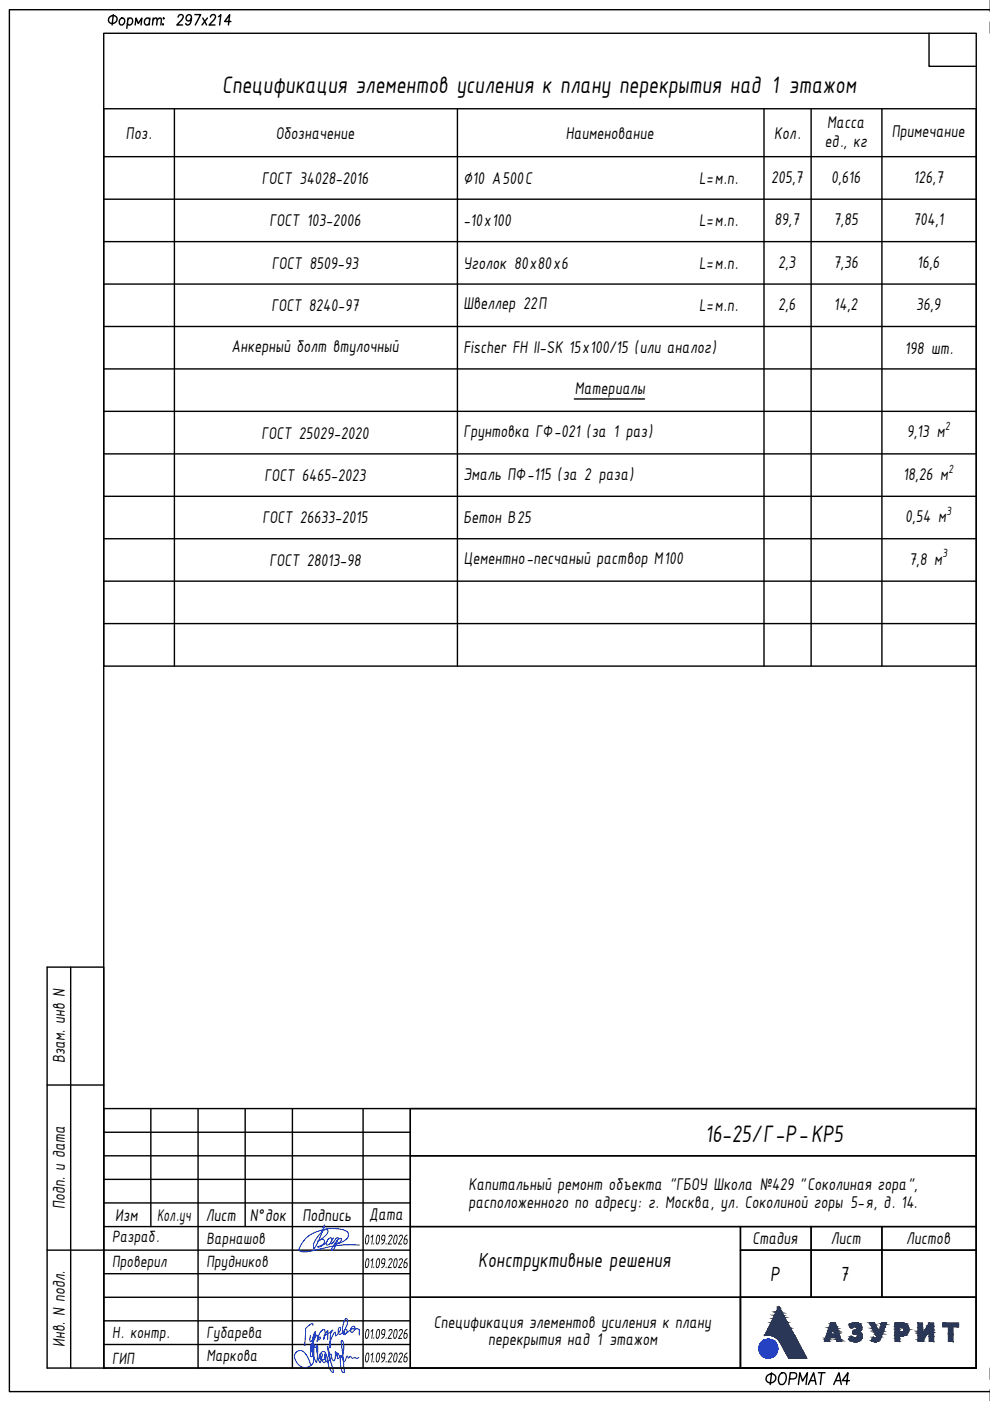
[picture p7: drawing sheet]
<svg xmlns="http://www.w3.org/2000/svg" width="210mm" height="297mm" viewBox="0 0 210 297" stroke-linecap="round" stroke-linejoin="round" font-family="sans-serif">
<defs><g id="words">
<g font-size="5.5">
<text x="47.1" y="19.8">Спецификация элементов усиления к плану перекрытия над 1 этажом</text>
<text x="149.5" y="242.1">16-25/Г-Р-КР5</text>
</g>
<g font-size="4.7">
<text x="101.4" y="268.6">Конструктивные решения</text>
<text x="163.3" y="271.6">Р</text>
<text x="178.1" y="271.6">7</text>
</g>
<g font-size="3.9">
<text x="26.7" y="29.4">Поз.</text>
<text x="58.5" y="29.4">Обозначение</text>
<text x="120" y="29.4">Наименование</text>
<text x="164.1" y="29.4">Кол.</text>
<text x="175.4" y="27.1">Масса</text>
<text x="189.1" y="29">Примечание</text>
<text x="174.9" y="31.2">ед., кг</text>
<text x="55.5" y="39">ГОСТ 34028-2016</text>
<text x="98.3" y="39">∅10 А500С</text>
<text x="148.3" y="39">L=м.п.</text>
<text x="163.5" y="38.7">205,7</text>
<text x="176.2" y="38.7">0,616</text>
<text x="193.7" y="38.7">126,7</text>
<text x="57.1" y="48">ГОСТ 103-2006</text>
<text x="98.3" y="48">-10х100</text>
<text x="148.3" y="48">L=м.п.</text>
<text x="164.2" y="47.7">89,7</text>
<text x="176.7" y="47.7">7,85</text>
<text x="193.6" y="47.7">704,1</text>
<text x="57.7" y="57">ГОСТ 8509-93</text>
<text x="98.3" y="57">Уголок 80х80х6</text>
<text x="148.3" y="57">L=м.п.</text>
<text x="165" y="56.7">2,3</text>
<text x="176.7" y="56.7">7,36</text>
<text x="194.4" y="56.7">16,6</text>
<text x="57.6" y="66">ГОСТ 8240-97</text>
<text x="98.3" y="65.6">Швеллер 22П</text>
<text x="148.3" y="66">L=м.п.</text>
<text x="165" y="65.7">2,6</text>
<text x="176.8" y="65.7">14,2</text>
<text x="194.2" y="65.7">36,9</text>
<text x="49.1" y="74.6">Анкерный болт втулочный</text>
<text x="98.3" y="74.9">Fischer FH II-SK 15х100/15 (или аналог)</text>
<text x="191.8" y="75">198 шт.</text>
<text x="121.9" y="83.6">Материалы</text>
<text x="55.4" y="93">ГОСТ 25029-2020</text>
<text x="98.3" y="92.7">Грунтовка ГФ-021 (за 1 раз)</text>
<text x="192.3" y="92.7">9,13 м</text>
<text x="56" y="102">ГОСТ 6465-2023</text>
<text x="98.3" y="101.7">Эмаль ПФ-115 (за 2 раза)</text>
<text x="191.5" y="101.7">18,26 м</text>
<text x="55.6" y="111">ГОСТ 26633-2015</text>
<text x="98.3" y="111">Бетон В25</text>
<text x="191.9" y="110.7">0,54 м</text>
<text x="57.1" y="120">ГОСТ 28013-98</text>
<text x="98.3" y="119.6">Цементно-песчаный раствор М100</text>
<text x="192.8" y="119.7">7,8 м</text>
<text x="13.7" y="225.5" transform="rotate(-90 13.7 225.5)">Взам. инв N</text>
<text x="13.7" y="256.4" transform="rotate(-90 13.7 256.4)">Подп. и дата</text>
<text x="99.3" y="252.3">Капитальный ремонт объекта &quot;ГБОУ Школа №429 &quot;Соколиная гора&quot;,</text>
<text x="99.3" y="256.1">расположенного по адресу: г. Москва, ул. Соколиной горы 5-я, д. 14.</text>
<text x="24.4" y="258.8">Изм</text>
<text x="33.3" y="258.8">Кол.уч</text>
<text x="43.6" y="258.8">Лист</text>
<text x="53" y="258.8">N°док</text>
<text x="64.1" y="258.8">Подпись</text>
<text x="78.3" y="258.6">Дата</text>
<text x="159.6" y="263.8">Стадия</text>
<text x="176.1" y="263.8">Лист</text>
<text x="192.2" y="263.8">Листов</text>
<text x="92" y="281.5">Спецификация элементов усиления к плану</text>
<text x="13.7" y="285.6" transform="rotate(-90 13.7 285.6)">Инв. N подл.</text>
<text x="103.5" y="285.2">перекрытия над 1 этажом</text>
</g>
<g font-size="3.8">
<text x="23.8" y="263.4">Разраб.</text>
<text x="43.8" y="263.7">Варнашов</text>
<text x="23.8" y="268.6">Проверил</text>
<text x="43.8" y="268.7">Прудников</text>
<text x="23.8" y="283.6">Н. контр.</text>
<text x="43.8" y="283.7">Губарева</text>
<text x="23.8" y="289.2">ГИП</text>
<text x="43.8" y="288.6">Маркова</text>
</g>
<g font-size="3.3">
<text x="77.1" y="263.9">01.09.2026</text>
<text x="77.1" y="268.9">01.09.2026</text>
<text x="77.1" y="283.9">01.09.2026</text>
<text x="77.1" y="288.9">01.09.2026</text>
</g>
<g font-size="2.7">
<text x="200.4" y="91.2">2</text>
<text x="201.1" y="100.2">2</text>
<text x="200.7" y="109.2">3</text>
<text x="199.9" y="118.2">3</text>
</g>
</g></defs>
<!-- layer: _STAMP -->
<g fill="none" stroke="#000" stroke-width=".3">
<path d="M10 205h12v85.1h-12zM15 205v85.1M10 230h12M22 235h185v55.1h-185zM32 235v25.1M42 235v55.1M52 235v25.1M62 235v55.1M77 235v55.1M87 235h120v10.1h-120zM87 235v55.1M22 240.1h65"/>
<path d="M22 245.1h65M22 250h65M22 255h65M87 245.1h120v15h-120zM10 265.1h77M22 260.1h65M22 270.1h65M22 275h65M87 275h70v15.1h-70zM87 260.1h70v14.9h-70zM157 260.1h15v5h-15zM157 265.1h15v9.9h-15z"/>
<path d="M157 275h50v15.1h-50zM172 260.1h15v5h-15zM172 265.1h15v9.9h-15zM187 260.1h20v5h-20zM187 265.1h20v9.9h-20zM22 280h65M22 285.1h65"/>
</g>
<!-- layer: _TEXT -->
<g fill="#000">
<path d="M84.7 262l.5-.2 .2 .2v.5l-.8 1.2h.6v.2l-.8-.1 .9-1.5-.2-.3-.5 .3zM84.7 267l.4-.2 .3 .2v.5l-.8 1.2h.6v.2l-.8-.1 .9-1.5-.2-.3-.5 .3zM84.8 281.9l.4-.1 .2 .3-.1 .5-.7 1.1h.6v.2l-.8-.1 .9-1.5-.3-.3-.4 .3zM84.7 287l.5-.2 .2 .2v.5l-.8 1.2h.6v.2l-.8-.1 .9-1.5-.2-.3-.5 .3z"/>
<path d="M85.8 262.8l-.1 .6 .3 .3 .2-.2 .1-.5-.2-.2zM86 262l.4-.2-.6 .8 .5 .1 .1 .4-.2 .6-.3 .2-.3-.3-.1-.3 .1-.7z"/>
<path d="M85.8 267.8l-.1 .7 .3 .2 .2-.2 .1-.5-.2-.2zM86 267l.4-.2-.6 .8 .5 .1 .1 .4-.1 .6-.5 .2-.2-.2-.1-.4 .1-.7z"/>
<path d="M85.8 282.8l-.1 .7 .3 .1 .3-.6-.2-.2zM86 282l.4-.2-.6 .8 .5 .1 .1 .4-.1 .5-.4 .3-.3-.3-.1-.3 .1-.8z"/>
<path d="M85.8 287.8l-.1 .7 .3 .2 .2-.2 .1-.5-.2-.2zM86 287l.4-.2-.6 .8 .5 .1 .1 .4-.1 .6-.5 .2-.2-.2-.1-.4 .1-.7z"/>
</g>
<!-- layer: _STAMP -->
<g fill="#2a3756" stroke="#2a3756" stroke-width=".21">
<path d="M162.2 283.1h.1z"/>
<path d="M191.3 282.4h1.3z"/>
<path d="M184.4 280.5h.5z"/>
<path d="M185.3 284.5h.6z"/>
<path d="M181.3 280.4h.2z"/>
<path d="M180.9 280.5h.9z"/>
<path d="M181.1 282.1h1.4z"/>
<path d="M180.9 282.8h1.8z"/>
<path d="M181.6 282.9h1.1z"/>
<path d="M180.4 283.3h.2z"/>
<path d="M181.1 284.5h.6z"/>
<path d="M177.5 284.4h1z"/>
<path d="M165.1 277.1l.1 .1zM165.1 277.1l.1 .1z"/>
<path d="M165.1 277.2l.2 .1zM165.1 277.2l.2 .1h-.3z"/>
<path d="M165 277.3l.4 .2-.1-.2zM165 277.3l.4 .2h-.5z"/>
<path d="M164.9 277.5l.8 .6-.3-.6zM164.9 277.5l.8 .6h-1.1z"/>
<path d="M164.6 278.1l1.2 .2-.1-.2zM164.6 278.1l1.2 .2h-1.3z"/>
<path d="M164.5 278.3l1.6 .6-.3-.6zM164.5 278.3l1.6 .6h-1.9z"/>
<path d="M164.2 278.9l2.2 .4-.3-.4zM164.2 278.9l2.2 .4h-2.4z"/>
<path d="M164 279.3l2.5 .3-.1-.3zM164 279.3l2.5 .3h-2.6z"/>
<path d="M163.9 279.6l3 .7-.4-.7zM163.9 279.6l3 .7h-3.4z"/>
<path d="M163.5 280.3l3.5 .1zM163.5 280.3l3.5 .1z"/>
<path d="M163.5 280.4l4.1 1.1-.6-1.1zM163.5 280.4l4.1 1.1h-4.7z"/>
<path d="M162.9 281.5l4.8 .3-.1-.3zM162.9 281.5l4.8 .3h-4.9z"/>
<path d="M162.8 281.8l5.3 .7-.4-.7zM162.8 281.8l5.3 .7h-5.6z"/>
<path d="M162.5 282.5h5.6zM162.5 282.5h5.6z"/>
<path d="M162.5 282.5l5.8 .4-.2-.4zM162.5 282.5l5.8 .4h-6z"/>
<path d="M162.3 282.9l6.1 .2-.1-.2zM162.3 282.9l6.1 .2h-6.2z"/>
<path d="M162.2 283.1h.5zM162.2 283.1h.7z"/>
<path d="M162.9 283.1h5.5zM162.9 283.1h5.5z"/>
<path d="M162.2 283.1h.5zM162.2 283.1h.3z"/>
<path d="M163.1 283.1h5.3zM163.1 283.1h5.3z"/>
<path d="M162.2 283.1h.3zM162.2 283.1h.1z"/>
<path d="M163.2 283.1h5.2zM163.2 283.1h5.2z"/>
<path d="M163.3 283.1h5.1zM163.3 283.1h5.1z"/>
<path d="M163.4 283.1l5.1 .1zM163.4 283.1l5.1 .1z"/>
<path d="M163.6 283.2h4.9zM163.6 283.2h4.9z"/>
<path d="M163.8 283.2l4.7 .1zM163.8 283.2l4.7 .1z"/>
<path d="M163.9 283.3l4.7 .1zM163.9 283.3l4.7 .1z"/>
<path d="M164.1 283.4h4.5zM164.1 283.4h4.5z"/>
<path d="M164.3 283.4l4.4 .2zM164.3 283.4l4.4 .2z"/>
<path d="M164.4 283.6h4.3zM164.4 283.6h4.3z"/>
<path d="M164.5 283.6l4.3 .1zM164.5 283.6l4.3 .1z"/>
<path d="M164.7 283.7l4.1 .1zM164.7 283.7l4.1 .1z"/>
<path d="M164.7 283.8l4.1 .1zM164.7 283.8l4.1 .1z"/>
<path d="M164.8 283.9l4.1 .1-.1-.1zM164.8 283.9l4.1 .1h-3.9z"/>
<path d="M165 284l4 .1-.1-.1zM165 284l4 .1h-3.9z"/>
<path d="M165.1 284.1l4 .2-.1-.2zM165.1 284.1l4 .2h-3.9z"/>
<path d="M165.2 284.3l3.9 .1v-.1zM165.2 284.3l3.9 .1h-3.8z"/>
<path d="M165.3 284.4l3.9 .2-.1-.2zM165.3 284.4l3.9 .2h-3.8z"/>
<path d="M165.4 284.6l3.9 .1-.1-.1zM165.4 284.6l3.9 .1h-3.8z"/>
<path d="M165.5 284.7l4 .4-.2-.4zM165.5 284.7l4 .4h-3.8z"/>
<path d="M165.7 285.1l4.1 .6-.3-.6zM165.7 285.1l4.1 .6h-3.8zM166 285.7h3.8zM166 285.7h3.8z"/>
<path d="M166 285.7l4.2 .6-.4-.6zM166 285.7l4.2 .6h-3.9z"/>
<path d="M166.3 286.3l4 .2-.1-.2zM166.3 286.3l4 .2h-3.9z"/>
<path d="M166.4 286.5l4.1 .4-.2-.4zM166.4 286.5l4.1 .4h-3.9z"/>
<path d="M166.6 286.9l4.2 .6-.3-.6zM166.6 286.9l4.2 .6h-3.9z"/>
<path d="M166.9 287.5l4.1 .4-.2-.4zM166.9 287.5l4.1 .4h-3.8z"/>
<path d="M167.2 287.9h3.3zM167.2 287.9h3.8z"/>
<path d="M167.2 287.9h1.9zM167.2 287.9h3.3z"/>
<path d="M199.9 280.5l3.3 .4v-.4zM199.9 280.5l3.3 .4h-3.3z"/>
<path d="M199.9 280.9l3.3 .4v-.4zM199.9 280.9l3.3 .4h-3.3z"/>
<path d="M201.1 281.3l.9 1.6v-1.6zM201.1 281.3l.9 1.6h-.9z"/>
<path d="M201.1 282.9l.9 1.5v-1.5zM201.1 282.9l.9 1.5h-.9z"/>
<path d="M197 280.5l1 .6v-.6zM197 280.5l1 .6h-1.4z"/>
<path d="M194.6 280.5l1 1v-1zM194.6 280.5l1 1h-1z"/>
<path d="M196.6 281.1l1.4 .8v-.8zM196.6 281.1l1.4 .8h-1.8z"/>
<path d="M197 281.9h1zM197 281.9h1z"/>
<path d="M196.2 281.9h.8zM196.2 281.9h.8z"/>
<path d="M196.2 281.9h.8zM196.2 281.9l.8 .1z"/>
<path d="M197 281.9l1 .2v-.2zM197 281.9l1 .2h-1z"/>
<path d="M196.1 282l.8 .2 .1-.2zM196.1 282l.8 .2h-.9z"/>
<path d="M196 282.2h.9zM196 282.2l.9 .1z"/>
<path d="M194.6 281.5l1 .8v-.8zM194.6 281.5l1 .8h-1z"/>
<path d="M197 282.1l1 .4v-.4zM197 282.1l1 .4h-1z"/>
<path d="M194.6 282.3l1 .2v-.2zM194.6 282.3l1 .2h-1z"/>
<path d="M197 282.5l1 .1zM197 282.5l1 .1z"/>
<path d="M196 282.3l.7 .3 .2-.3zM196 282.3l.7 .3h-.9z"/>
<path d="M195.8 282.6h.9zM195.8 282.6l.8 .1z"/>
<path d="M194.6 282.5l1 .2v-.2zM194.6 282.5l1 .2h-1z"/>
<path d="M195.7 282.7l.8 .2 .1-.2zM195.7 282.7l.8 .2h-.9z"/>
<path d="M195.6 282.9h.9zM195.6 282.9l.9 .1z"/>
<path d="M194.6 282.7l1 .3v-.3zM194.6 282.7l1 .3h-1z"/>
<path d="M194.6 283l1.8 .2 .1-.2zM194.6 283l1.8 .2h-1.8z"/>
<path d="M197 282.6l1 .8v-.8zM197 282.6l1 .8h-1z"/>
<path d="M194.6 283.2l1.2 .9 .6-.9zM194.6 283.2l1.2 .9h-1.2z"/>
<path d="M197 283.4l1 1v-1zM197 283.4l1 1h-1z"/>
<path d="M194.6 284.1l1 .3 .2-.3zM194.6 284.1l1 .3h-1z"/>
<path d="M189.8 280.5h1.7zM189.8 280.5h1.7z"/>
<path d="M189.8 280.5h1.8zM189.8 280.5h1.8z"/>
<path d="M189.8 280.5l2 .1zM189.8 280.5l2 .1z"/>
<path d="M189.8 280.6h2.1zM189.8 280.6h2.1z"/>
<path d="M189.8 280.6l2.3 .1zM189.8 280.6l2.3 .1z"/>
<path d="M189.8 280.7l2.4 .1zM189.8 280.7l2.4 .1z"/>
<path d="M189.8 280.8l2.5 .1zM189.8 280.8l2.5 .1z"/>
<path d="M189.8 280.9l2.6 .1zM189.8 280.9l2.6 .1z"/>
<path d="M189.8 281h2.6zM189.8 281h2.6z"/>
<path d="M189.8 281l2.7 .1zM189.8 281l2.7 .1z"/>
<path d="M189.8 281.1l2.7 .1zM189.8 281.1l2.7 .1z"/>
<path d="M189.8 281.2l2.8 .1zM189.8 281.2l2.8 .1z"/>
<path d="M190.7 281.3h1.9zM190.7 281.3h1.9z"/>
<path d="M191.1 281.3h1.5zM191.1 281.3h1.5z"/>
<path d="M191.3 281.3l1.3 .1zM191.3 281.3l1.3 .1z"/>
<path d="M191.4 281.4h1.2zM191.4 281.4h1.2z"/>
<path d="M191.5 281.4h1.1zM191.5 281.4h1.1z"/>
<path d="M191.5 281.4l1.1 .1zM191.5 281.4l1.1 .1z"/>
<path d="M191.6 281.5h1zM191.6 281.5h1z"/>
<path d="M191.6 281.5l1.1 .1zM191.6 281.5l1.1 .1z"/>
<path d="M191.7 281.6h1zM191.7 281.6h1z"/>
<path d="M191.7 281.6l1 .1zM191.7 281.6l1 .1z"/>
<path d="M189.8 281.3l.9 .6v-.6zM189.8 281.3l.9 .6h-.9z"/>
<path d="M191.7 281.7l1 .2v-.2zM191.7 281.7l1 .2h-1zM191.7 281.9h1zM191.7 281.9h1z"/>
<path d="M191.7 281.9h1zM191.7 281.9l1 .1z"/>
<path d="M191.7 282l1 .1zM191.7 282l1 .1z"/>
<path d="M191.7 282.1h1zM191.7 282.1h1z"/>
<path d="M191.7 282.1h1zM191.7 282.1h1z"/>
<path d="M191.7 282.1h1zM191.7 282.1l.9 .1z"/>
<path d="M191.6 282.2h1zM191.6 282.2h1z"/>
<path d="M191.6 282.2h1zM191.6 282.3h1z"/>
<path d="M191.6 282.3h1zM191.5 282.3h1.1z"/>
<path d="M191.5 282.3h1.1zM191.5 282.3h1.1z"/>
<path d="M191.5 282.3l1.1 .1zM191.4 282.4h1.2z"/>
<path d="M191.4 282.4h1.2zM191.3 282.4h1.3zM191 282.4h1.6z"/>
<path d="M189.8 281.9l.9 .5v-.5zM189.8 281.9l.9 .5h-.9z"/>
<path d="M189.8 282.4h2.8zM189.8 282.4h2.8z"/>
<path d="M189.8 282.4h2.8zM189.8 282.4l2.8 .1z"/>
<path d="M189.8 282.5h2.8zM189.8 282.5h2.7z"/>
<path d="M189.8 282.5l2.6 .2 .1-.2zM189.8 282.5l2.6 .2h-2.6z"/>
<path d="M189.8 282.7l2.5 .2 .1-.2zM189.8 282.7l2.5 .2h-2.5z"/>
<path d="M189.8 282.9h2.5zM189.8 282.9l2.4 .1z"/>
<path d="M189.8 283h2.4zM189.8 283l2.2 .1z"/>
<path d="M189.8 283.1h2.2zM189.8 283.1l2 .1z"/>
<path d="M189.8 283.2h2zM189.8 283.2h1.8z"/>
<path d="M189.8 283.2h1.8zM189.8 283.2h1.6z"/>
<path d="M189.8 283.2h1.3zM189.8 283.2h1.6z"/>
<path d="M189.8 283.2l.9 .6v-.6zM189.8 283.2l.9 .6h-.9z"/>
<path d="M189.8 283.8l.9 .6v-.6zM189.8 283.8l.9 .6h-.9z"/>
<path d="M184.4 280.5h1zM184.4 280.5h1z"/>
<path d="M187 280.5h.8zM187 280.5h.8z"/>
<path d="M187 280.5h1zM187 280.5h1z"/>
<path d="M187 280.5h1zM187 280.5l.9 .1z"/>
<path d="M186.9 280.6l.9 .2 .1-.2zM186.9 280.6l.9 .2h-.9z"/>
<path d="M184.4 280.5l1.2 .4-.2-.4zM184.4 280.5l1.2 .4h-1z"/>
<path d="M184.6 280.9l1.1 .1zM184.6 280.9l1.1 .1z"/>
<path d="M186.9 280.8l.7 .6 .2-.6zM186.9 280.8l.7 .6h-.9z"/>
<path d="M186.7 281.4h.9zM186.7 281.4h.9z"/>
<path d="M184.6 281l1.4 .7-.3-.7zM184.6 281l1.4 .7h-1z"/>
<path d="M185 281.7l1.1 .2-.1-.2zM185 281.7l1.1 .2h-1z"/>
<path d="M186.7 281.4l.7 .6 .2-.6zM186.7 281.4l.7 .6h-.9z"/>
<path d="M185.1 281.9l1.1 .2-.1-.2zM185.1 281.9l1.1 .2h-1z"/>
<path d="M186.5 282l.8 .2 .1-.2zM186.5 282l.8 .2h-.9z"/>
<path d="M186.4 282.2l.8 .2 .1-.2zM186.4 282.2l.8 .2h-.8z"/>
<path d="M185.2 282.1l1.1 .3-.1-.3zM185.2 282.1l1.1 .3h-.9z"/>
<path d="M186.4 282.4h.8zM186.4 282.4h.8z"/>
<path d="M186.3 282.4h.9zM186.3 282.4h.9z"/>
<path d="M185.4 282.4h.9zM185.4 282.4h.9z"/>
<path d="M185.4 282.4l1.7 .4 .1-.4zM185.4 282.4l1.7 .4h-1.5z"/>
<path d="M185.6 282.8l1.4 .2 .1-.2zM185.6 282.8l1.4 .2h-1.3z"/>
<path d="M185.7 283l1.1 .4 .2-.4zM185.7 283l1.1 .4h-.9z"/>
<path d="M185.9 283.4h.9zM185.9 283.4l.9 .1z"/>
<path d="M185.9 283.5h.9zM185.9 283.5h.9zM185.9 283.5h.9zM185.9 283.5h.9z"/>
<path d="M185.1 283.5l.2 .1zM185.1 283.5l.2 .1zM185.1 283.6h.2zM185.1 283.6h.2z"/>
<path d="M185.9 283.5h.9zM185.9 283.5l.9 .1z"/>
<path d="M185.1 283.6h.2zM185.1 283.6h.2z"/>
<path d="M185.8 283.6h1zM185.8 283.6h.9z"/>
<path d="M185.1 283.6l.3 .1zM185.1 283.7h.3zM185.1 283.7h.3zM185.1 283.7h.3z"/>
<path d="M185.8 283.6h.9zM185.7 283.7h1z"/>
<path d="M185.1 283.7h.4zM185.1 283.7h.4z"/>
<path d="M185.7 283.7h1zM185.6 283.7h1.1z"/>
<path d="M185.1 283.7h.5zM185.1 283.7h.5z"/>
<path d="M185.1 283.7h1.6zM185.1 283.7h1.6z"/>
<path d="M185 283.7h1.7zM185 283.7l1.6 .1h-1.6z"/>
<path d="M185 283.8l1.5 .2 .1-.2zM185 283.8l1.5 .2h-1.6z"/>
<path d="M184.9 284h1.6zM184.9 284h1.6z"/>
<path d="M184.8 284h1.7zM184.8 284l1.6 .1z"/>
<path d="M184.8 284.1h1.6zM184.8 284.1l1.6 .1z"/>
<path d="M184.8 284.2h1.6zM184.8 284.2h1.6z"/>
<path d="M184.8 284.2h1.6zM184.8 284.2h1.5z"/>
<path d="M184.8 284.2h1.5zM184.8 284.2l1.5 .1z"/>
<path d="M184.9 284.3h1.4zM184.9 284.3h1.3z"/>
<path d="M184.9 284.3h1.3zM184.9 284.3h1.3z"/>
<path d="M185 284.3h1.2zM185 284.3l1.1 .1z"/>
<path d="M185 284.4h1.1zM185 284.4h1.1z"/>
<path d="M185.1 284.4h1zM185.1 284.4h.9z"/>
<path d="M185.2 284.4h.8zM185.2 284.4h.8z"/>
<path d="M185.2 284.4h.8zM185.2 284.4l.7 .1z"/>
<path d="M185.3 284.5h.6zM185.3 284.5h.6z"/>
<path d="M185.5 284.5h.2zM185.3 284.5h.4z"/>
<path d="M181.3 280.4l.4 .1zM181.2 280.5h.5z"/>
<path d="M181.2 280.5h.5zM181.1 280.5h.6z"/>
<path d="M181.1 280.5h.7zM180.9 280.5h.9zM180.9 280.5h.9z"/>
<path d="M180.9 280.5l1 .1zM180.7 280.6h1.2z"/>
<path d="M180.7 280.6h1.3zM180.7 280.6h1.3z"/>
<path d="M180.7 280.6h1.4zM180.6 280.6h1.5z"/>
<path d="M180.6 280.6l1.6 .1zM180.4 280.7h1.8zM180.4 280.7h1.8zM180.4 280.7h1.8z"/>
<path d="M180.4 280.7h1.9zM180.3 280.7h2z"/>
<path d="M180.3 280.7l2.1 .1zM180.3 280.8h2.1z"/>
<path d="M180.3 280.8h2.1zM180.2 280.8h2.2z"/>
<path d="M180.2 280.8l2.3 .1zM180.1 280.9h2.4z"/>
<path d="M180.1 280.9h2.4zM180.1 280.9h2.4z"/>
<path d="M180.1 280.9l2.5 .2-.1-.2zM180.1 280.9l2.5 .2h-2.4zM180.2 281.1h2.4zM180.2 281.1h2.4z"/>
<path d="M180.2 281.1l2.4 .1v-.1zM180.2 281.1l2.4 .1h-2.3z"/>
<path d="M180.3 281.2h2.3zM180.3 281.2h2.3z"/>
<path d="M180.3 281.2h1zM180.3 281.2l.9 .1z"/>
<path d="M181.3 281.2l1.3 .1zM181.3 281.2l1.3 .1z"/>
<path d="M180.3 281.3h.9zM180.3 281.3h.8z"/>
<path d="M181.4 281.3h1.3zM181.4 281.3h1.3z"/>
<path d="M181.4 281.3h1.3zM181.4 281.3h1.3zM181.5 281.3h1.2zM181.5 281.3h1.2z"/>
<path d="M180.3 281.3h.8zM180.3 281.3h.6z"/>
<path d="M181.5 281.3l1.2 .1zM181.5 281.3l1.2 .1z"/>
<path d="M180.3 281.3h.6zM180.3 281.3l.5 .1z"/>
<path d="M180.3 281.4h.5zM180.3 281.4h.4z"/>
<path d="M181.6 281.4h1.1zM181.6 281.4h1.1z"/>
<path d="M181.6 281.4h1.1zM181.6 281.4h1.1z"/>
<path d="M180.3 281.4h.4zM180.3 281.4h.3z"/>
<path d="M181.7 281.4l1 .1zM181.7 281.4l1 .1z"/>
<path d="M180.4 281.4h.2zM180.4 281.4l.1 .1z"/>
<path d="M181.7 281.5l1 .1zM181.7 281.5l1 .1zM181.7 281.6h1zM181.7 281.6h1z"/>
<path d="M181.7 281.6h1zM181.7 281.6l1 .1z"/>
<path d="M181.7 281.7h1zM181.7 281.7h1z"/>
<path d="M181.7 281.7l1 .1zM181.7 281.7l1 .1z"/>
<path d="M181.7 281.8h1zM181.7 281.8h1z"/>
<path d="M181.7 281.8h1zM181.7 281.8l.9 .1zM181.7 281.9h.9zM181.7 281.9h.9z"/>
<path d="M181.7 281.9h.9zM181.7 281.9h.9z"/>
<path d="M181.6 281.9h1zM181.6 281.9h1z"/>
<path d="M181.6 281.9l1 .1zM181.6 281.9l1 .1z"/>
<path d="M181.6 282h1zM181.5 282h1.1z"/>
<path d="M181.5 282h1.1zM181.5 282h1.1z"/>
<path d="M181.5 282h1.1zM181.4 282.1h1.1z"/>
<path d="M181.4 282.1h1.1zM181.1 282.1h1.4zM181 282.1h1.5z"/>
<path d="M181 282.1h1.5zM180.9 282.1h1.6z"/>
<path d="M180.9 282.1l1.5 .1 .1-.1zM180.9 282.1l1.5 .1h-1.5z"/>
<path d="M180.9 282.2h1.5zM180.9 282.2l1.4 .1z"/>
<path d="M180.9 282.3h1.4zM180.9 282.3l1.3 .1z"/>
<path d="M180.9 282.4h1.3zM180.9 282.4h1.3z"/>
<path d="M180.9 282.4l1.3 .1zM180.9 282.4l1.3 .1z"/>
<path d="M180.9 282.5h1.4zM180.9 282.5h1.4z"/>
<path d="M180.9 282.5l1.5 .1zM180.9 282.5l1.5 .1z"/>
<path d="M180.9 282.6h1.6zM180.9 282.6h1.6z"/>
<path d="M180.9 282.6l1.7 .1zM180.9 282.6l1.7 .1z"/>
<path d="M180.9 282.7l1.7 .1zM180.9 282.7l1.7 .1z"/>
<path d="M180.9 282.8h1.8zM180.9 282.8h1.8zM180.9 282.8h1.8z"/>
<path d="M181.2 282.8h1.5zM181.2 282.8h1.5z"/>
<path d="M181.4 282.8l1.3 .1zM181.4 282.8l1.3 .1z"/>
<path d="M181.5 282.9h1.2zM181.5 282.9h1.2zM181.6 282.9h1.1z"/>
<path d="M181.6 282.9h1.1zM181.6 282.9h1.1z"/>
<path d="M181.7 282.9h1zM181.7 282.9h1z"/>
<path d="M181.7 282.9l1 .1zM181.7 282.9l1 .1z"/>
<path d="M181.7 283h1.1zM181.7 283h1.1z"/>
<path d="M181.8 283h1zM181.8 283h1z"/>
<path d="M181.8 283l1 .1zM181.8 283l1 .1z"/>
<path d="M181.8 283.1h1zM181.8 283.1h1z"/>
<path d="M181.8 283.1l1 .1zM181.8 283.1l1 .1z"/>
<path d="M181.8 283.2h1zM181.8 283.2h1z"/>
<path d="M181.8 283.2l1 .1zM181.8 283.2l1 .1z"/>
<path d="M181.8 283.3h1zM181.8 283.3h1z"/>
<path d="M180.4 283.3l.2 .1zM180.4 283.3l.2 .1z"/>
<path d="M181.8 283.3l1 .1zM181.8 283.3l1 .1z"/>
<path d="M181.8 283.4h1zM181.8 283.4h1z"/>
<path d="M180.4 283.4h.3zM180.4 283.4h.3h-.4z"/>
<path d="M181.8 283.4h1zM181.8 283.4l1 .1z"/>
<path d="M181.8 283.5h1zM181.8 283.5h1z"/>
<path d="M180.3 283.4l.5 .1zM180.3 283.4l.5 .1z"/>
<path d="M181.7 283.5h1.1zM181.7 283.5h1.1z"/>
<path d="M181.7 283.5l1.1 .1zM181.7 283.5l1.1 .1z"/>
<path d="M181.7 283.6h1.1zM181.6 283.6h1.2z"/>
<path d="M180.3 283.5l.7 .1zM180.3 283.5l.7 .1zM180.2 283.6h.8zM180.2 283.6h.8z"/>
<path d="M181.6 283.6h1.2zM181.5 283.6h1.3z"/>
<path d="M181.5 283.6h1.3zM181.5 283.6h1.2z"/>
<path d="M180.2 283.6h.9zM180.2 283.6h.9z"/>
<path d="M180.2 283.6l1 .1zM180.2 283.6l1 .1z"/>
<path d="M181.5 283.6l1.2 .1zM181.3 283.7h1.4z"/>
<path d="M180.2 283.7h1.1zM180.2 283.7h1.1z"/>
<path d="M180.2 283.7h2.5zM180.2 283.7h2.5z"/>
<path d="M180.1 283.7h2.6zM180.1 283.7l2.6 .1h-2.6z"/>
<path d="M180.1 283.8h2.6zM180.1 283.8h2.6z"/>
<path d="M180 283.8h2.7zM180 283.8l2.6 .1z"/>
<path d="M180 283.9h2.6zM180 283.9h2.6z"/>
<path d="M180 283.9h2.6zM180 283.9h2.6z"/>
<path d="M180 283.9h2.6zM180 283.9h2.6z"/>
<path d="M180 283.9h2.6zM180 283.9l2.6 .1z"/>
<path d="M180 284h2.6zM180 284h2.5z"/>
<path d="M180.1 284h2.4zM180.1 284l2.4 .1z"/>
<path d="M180.2 284.1h2.3zM180.2 284.1h2.3z"/>
<path d="M180.2 284.1h2.3zM180.2 284.1l2.2 .1z"/>
<path d="M180.3 284.2h2.1zM180.3 284.2h2z"/>
<path d="M180.4 284.2h1.9zM180.4 284.2l1.8 .1z"/>
<path d="M180.5 284.3h1.7zM180.5 284.3h1.7z"/>
<path d="M180.6 284.3h1.6zM180.6 284.3h1.5z"/>
<path d="M180.6 284.3h1.5zM180.6 284.3l1.4 .1z"/>
<path d="M180.8 284.4h1.2zM180.8 284.4h1.2z"/>
<path d="M180.8 284.4h1.2zM180.8 284.4h1.1z"/>
<path d="M180.9 284.4h1zM180.9 284.4l.8 .1z"/>
<path d="M181 284.5h.7zM181 284.5h.7z"/>
<path d="M181.1 284.5h.4zM181.2 284.5h.3z"/>
<path d="M176.1 280.5h1zM176.1 280.5h1z"/>
<path d="M176.1 280.5l1.1 .2-.1-.2zM176.1 280.5l1.1 .2h-1.1z"/>
<path d="M176.1 280.7l1.3 .5-.2-.5zM176.1 280.7l1.3 .5h-1.5z"/>
<path d="M175.9 281.2l1.5 .2v-.2zM175.9 281.2l1.5 .2h-1.6z"/>
<path d="M176.6 281.4h.8zM176.6 281.4h.8z"/>
<path d="M175.8 281.4h.8zM175.8 281.4l.8 .1z"/>
<path d="M176.6 281.4l.9 .2-.1-.2zM176.6 281.4l.9 .2h-.8z"/>
<path d="M175.8 281.5l.8 .1v-.1zM175.8 281.5l.8 .1h-.9z"/>
<path d="M175.7 281.6l.9 .1zM175.7 281.6l.9 .1z"/>
<path d="M176.7 281.6l.9 .4-.1-.4zM176.7 281.6l.9 .4h-.8z"/>
<path d="M175.7 281.7l.7 .4 .2-.4zM175.7 281.7l.7 .4h-.8z"/>
<path d="M176.8 282l.9 .2-.1-.2zM176.8 282l.9 .2h-.9z"/>
<path d="M176.8 282.2l1 .2-.1-.2zM176.8 282.2l1 .2h-.9z"/>
<path d="M176.9 282.4l1 .3-.1-.3zM176.9 282.4l1 .3h-.9z"/>
<path d="M175.6 282.1l.7 .6 .1-.6zM175.6 282.1l.7 .6h-1z"/>
<path d="M175.3 282.7h1zM175.3 282.7l.9 .1z"/>
<path d="M177 282.7l.9 .1v-.1zM177 282.7l.9 .1h-.9z"/>
<path d="M175.3 282.8h.9zM175.3 282.8h.9z"/>
<path d="M175.3 282.8l2.8 .5-.2-.5zM175.3 282.8l2.8 .5h-2.9z"/>
<path d="M175.2 283.3l3 .3-.1-.3zM175.2 283.3l3 .3h-3.2z"/>
<path d="M175 283.6l1 .1v-.1zM175 283.6l1 .1h-1z"/>
<path d="M177.2 283.6l1.1 .4-.1-.4zM177.2 283.6l1.1 .4h-.9z"/>
<path d="M175 283.7l.9 .3 .1-.3zM175 283.7l.9 .3h-1z"/>
<path d="M177.4 284l1 .3-.1-.3zM177.4 284l1 .3h-1z"/>
<path d="M174.9 284l.9 .4 .1-.4zM174.9 284l.9 .4h-1z"/>
<path d="M174.8 284.4h1zM174.8 284.4h1z"/>
<path d="M177.4 284.3l1 .1v-.1zM177.4 284.3l1 .1h-.9z"/>
<path d="M177.9 284.4h.6zM177.5 284.4h1z"/>
<path d="M174.9 284.4h.9zM174.9 284.4h.8z"/>
<path d="M165.1 277.1l.1 .1zM165.1 277.1l.1 .1z"/>
<path d="M165.1 277.2l.2 .1zM165.1 277.2l.2 .1h-.3z"/>
<path d="M165 277.3l.4 .2-.1-.2zM165 277.3l.4 .2h-.5z"/>
<path d="M164.9 277.5l.8 .6-.3-.6zM164.9 277.5l.8 .6h-1.1z"/>
<path d="M164.6 278.1l1.2 .2-.1-.2zM164.6 278.1l1.2 .2h-1.3z"/>
<path d="M164.5 278.3l1.6 .6-.3-.6zM164.5 278.3l1.6 .6h-1.9z"/>
<path d="M164.2 278.9l2.2 .4-.3-.4zM164.2 278.9l2.2 .4h-2.4z"/>
<path d="M164 279.3l2.5 .3-.1-.3zM164 279.3l2.5 .3h-2.6z"/>
<path d="M163.9 279.6l3 .7-.4-.7zM163.9 279.6l3 .7h-3.4z"/>
<path d="M163.5 280.3l3.5 .1zM163.5 280.3l3.5 .1z"/>
<path d="M163.5 280.4l4.1 1.1-.6-1.1zM163.5 280.4l4.1 1.1h-4.7z"/>
<path d="M162.9 281.5l4.8 .3-.1-.3zM162.9 281.5l4.8 .3h-4.9z"/>
<path d="M162.8 281.8l5.3 .7-.4-.7zM162.8 281.8l5.3 .7h-5.6z"/>
<path d="M162.5 282.5h5.6zM162.5 282.5h5.6z"/>
<path d="M162.5 282.5l5.8 .4-.2-.4zM162.5 282.5l5.8 .4h-6z"/>
<path d="M162.3 282.9l6.1 .2-.1-.2zM162.3 282.9l6.1 .2h-6.2z"/>
<path d="M162.2 283.1h.5zM162.2 283.1h.7z"/>
<path d="M162.9 283.1h5.5zM162.9 283.1h5.5z"/>
<path d="M162.2 283.1h.5zM162.2 283.1h.3z"/>
<path d="M163.1 283.1h5.3zM163.1 283.1h5.3z"/>
<path d="M162.2 283.1h.3zM162.2 283.1h.1z"/>
<path d="M163.2 283.1h5.2zM163.2 283.1h5.2z"/>
<path d="M163.3 283.1h5.1zM163.3 283.1h5.1z"/>
<path d="M163.4 283.1l5.1 .1zM163.4 283.1l5.1 .1z"/>
<path d="M163.6 283.2h4.9zM163.6 283.2h4.9z"/>
<path d="M163.8 283.2l4.7 .1zM163.8 283.2l4.7 .1z"/>
<path d="M163.9 283.3l4.7 .1zM163.9 283.3l4.7 .1z"/>
<path d="M164.1 283.4h4.5zM164.1 283.4h4.5z"/>
<path d="M164.3 283.4l4.4 .2zM164.3 283.4l4.4 .2z"/>
<path d="M164.4 283.6h4.3zM164.4 283.6h4.3z"/>
<path d="M164.5 283.6l4.3 .1zM164.5 283.6l4.3 .1z"/>
<path d="M164.7 283.7l4.1 .1zM164.7 283.7l4.1 .1z"/>
<path d="M164.7 283.8l4.1 .1zM164.7 283.8l4.1 .1z"/>
<path d="M164.8 283.9l4.1 .1-.1-.1zM164.8 283.9l4.1 .1h-3.9z"/>
<path d="M165 284l4 .1-.1-.1zM165 284l4 .1h-3.9z"/>
<path d="M165.1 284.1l4 .2-.1-.2zM165.1 284.1l4 .2h-3.9z"/>
<path d="M165.2 284.3l3.9 .1v-.1zM165.2 284.3l3.9 .1h-3.8z"/>
<path d="M165.3 284.4l3.9 .2-.1-.2zM165.3 284.4l3.9 .2h-3.8z"/>
<path d="M165.4 284.6l3.9 .1-.1-.1zM165.4 284.6l3.9 .1h-3.8z"/>
<path d="M165.5 284.7l4 .4-.2-.4zM165.5 284.7l4 .4h-3.8z"/>
<path d="M165.7 285.1l4.1 .6-.3-.6zM165.7 285.1l4.1 .6h-3.8zM166 285.7h3.8zM166 285.7h3.8z"/>
<path d="M166 285.7l4.2 .6-.4-.6zM166 285.7l4.2 .6h-3.9z"/>
<path d="M166.3 286.3l4 .2-.1-.2zM166.3 286.3l4 .2h-3.9z"/>
<path d="M166.4 286.5l4.1 .4-.2-.4zM166.4 286.5l4.1 .4h-3.9z"/>
<path d="M166.6 286.9l4.2 .6-.3-.6zM166.6 286.9l4.2 .6h-3.9z"/>
<path d="M166.9 287.5l4.1 .4-.2-.4zM166.9 287.5l4.1 .4h-3.8z"/>
<path d="M167.2 287.9h3.3zM167.2 287.9h3.8z"/>
<path d="M167.2 287.9h1.9zM167.2 287.9h3.3z"/>
<path d="M199.9 280.5l3.3 .4v-.4zM199.9 280.5l3.3 .4h-3.3z"/>
<path d="M199.9 280.9l3.3 .4v-.4zM199.9 280.9l3.3 .4h-3.3z"/>
<path d="M201.1 281.3l.9 1.6v-1.6zM201.1 281.3l.9 1.6h-.9z"/>
<path d="M201.1 282.9l.9 1.5v-1.5zM201.1 282.9l.9 1.5h-.9z"/>
<path d="M197 280.5l1 .6v-.6zM197 280.5l1 .6h-1.4z"/>
<path d="M194.6 280.5l1 1v-1zM194.6 280.5l1 1h-1z"/>
<path d="M196.6 281.1l1.4 .8v-.8zM196.6 281.1l1.4 .8h-1.8z"/>
<path d="M197 281.9h1zM197 281.9h1z"/>
<path d="M196.2 281.9h.8zM196.2 281.9h.8z"/>
<path d="M196.2 281.9h.8zM196.2 281.9l.8 .1z"/>
<path d="M197 281.9l1 .2v-.2zM197 281.9l1 .2h-1z"/>
<path d="M196.1 282l.8 .2 .1-.2zM196.1 282l.8 .2h-.9z"/>
<path d="M196 282.2h.9zM196 282.2l.9 .1z"/>
<path d="M194.6 281.5l1 .8v-.8zM194.6 281.5l1 .8h-1z"/>
<path d="M197 282.1l1 .4v-.4zM197 282.1l1 .4h-1z"/>
<path d="M194.6 282.3l1 .2v-.2zM194.6 282.3l1 .2h-1z"/>
<path d="M197 282.5l1 .1zM197 282.5l1 .1z"/>
<path d="M196 282.3l.7 .3 .2-.3zM196 282.3l.7 .3h-.9z"/>
<path d="M195.8 282.6h.9zM195.8 282.6l.8 .1z"/>
<path d="M194.6 282.5l1 .2v-.2zM194.6 282.5l1 .2h-1z"/>
<path d="M195.7 282.7l.8 .2 .1-.2zM195.7 282.7l.8 .2h-.9z"/>
<path d="M195.6 282.9h.9zM195.6 282.9l.9 .1z"/>
<path d="M194.6 282.7l1 .3v-.3zM194.6 282.7l1 .3h-1z"/>
<path d="M194.6 283l1.8 .2 .1-.2zM194.6 283l1.8 .2h-1.8z"/>
<path d="M197 282.6l1 .8v-.8zM197 282.6l1 .8h-1z"/>
<path d="M194.6 283.2l1.2 .9 .6-.9zM194.6 283.2l1.2 .9h-1.2z"/>
<path d="M197 283.4l1 1v-1zM197 283.4l1 1h-1z"/>
<path d="M194.6 284.1l1 .3 .2-.3zM194.6 284.1l1 .3h-1z"/>
<path d="M189.8 280.5h1.7zM189.8 280.5h1.7z"/>
<path d="M189.8 280.5h1.8zM189.8 280.5h1.8z"/>
<path d="M189.8 280.5l2 .1zM189.8 280.5l2 .1z"/>
<path d="M189.8 280.6h2.1zM189.8 280.6h2.1z"/>
<path d="M189.8 280.6l2.3 .1zM189.8 280.6l2.3 .1z"/>
<path d="M189.8 280.7l2.4 .1zM189.8 280.7l2.4 .1z"/>
<path d="M189.8 280.8l2.5 .1zM189.8 280.8l2.5 .1z"/>
<path d="M189.8 280.9l2.6 .1zM189.8 280.9l2.6 .1z"/>
<path d="M189.8 281h2.6zM189.8 281h2.6z"/>
<path d="M189.8 281l2.7 .1zM189.8 281l2.7 .1z"/>
<path d="M189.8 281.1l2.7 .1zM189.8 281.1l2.7 .1z"/>
<path d="M189.8 281.2l2.8 .1zM189.8 281.2l2.8 .1z"/>
<path d="M190.7 281.3h1.9zM190.7 281.3h1.9z"/>
<path d="M191.1 281.3h1.5zM191.1 281.3h1.5z"/>
<path d="M191.3 281.3l1.3 .1zM191.3 281.3l1.3 .1z"/>
<path d="M191.4 281.4h1.2zM191.4 281.4h1.2z"/>
<path d="M191.5 281.4h1.1zM191.5 281.4h1.1z"/>
<path d="M191.5 281.4l1.1 .1zM191.5 281.4l1.1 .1z"/>
<path d="M191.6 281.5h1zM191.6 281.5h1z"/>
<path d="M191.6 281.5l1.1 .1zM191.6 281.5l1.1 .1z"/>
<path d="M191.7 281.6h1zM191.7 281.6h1z"/>
<path d="M191.7 281.6l1 .1zM191.7 281.6l1 .1z"/>
<path d="M189.8 281.3l.9 .6v-.6zM189.8 281.3l.9 .6h-.9z"/>
<path d="M191.7 281.7l1 .2v-.2zM191.7 281.7l1 .2h-1zM191.7 281.9h1zM191.7 281.9h1z"/>
<path d="M191.7 281.9h1zM191.7 281.9l1 .1z"/>
<path d="M191.7 282l1 .1zM191.7 282l1 .1z"/>
<path d="M191.7 282.1h1zM191.7 282.1h1z"/>
<path d="M191.7 282.1h1zM191.7 282.1h1z"/>
<path d="M191.7 282.1h1zM191.7 282.1l.9 .1z"/>
<path d="M191.6 282.2h1zM191.6 282.2h1z"/>
<path d="M191.6 282.2h1zM191.6 282.3h1z"/>
<path d="M191.6 282.3h1zM191.5 282.3h1.1z"/>
<path d="M191.5 282.3h1.1zM191.5 282.3h1.1z"/>
<path d="M191.5 282.3l1.1 .1zM191.4 282.4h1.2z"/>
<path d="M191.4 282.4h1.2zM191.3 282.4h1.3zM191 282.4h1.6z"/>
<path d="M189.8 281.9l.9 .5v-.5zM189.8 281.9l.9 .5h-.9z"/>
<path d="M189.8 282.4h2.8zM189.8 282.4h2.8z"/>
<path d="M189.8 282.4h2.8zM189.8 282.4l2.8 .1z"/>
<path d="M189.8 282.5h2.8zM189.8 282.5h2.7z"/>
<path d="M189.8 282.5l2.6 .2 .1-.2zM189.8 282.5l2.6 .2h-2.6z"/>
<path d="M189.8 282.7l2.5 .2 .1-.2zM189.8 282.7l2.5 .2h-2.5z"/>
<path d="M189.8 282.9h2.5zM189.8 282.9l2.4 .1z"/>
<path d="M189.8 283h2.4zM189.8 283l2.2 .1z"/>
<path d="M189.8 283.1h2.2zM189.8 283.1l2 .1z"/>
<path d="M189.8 283.2h2zM189.8 283.2h1.8z"/>
<path d="M189.8 283.2h1.8zM189.8 283.2h1.6z"/>
<path d="M189.8 283.2h1.3zM189.8 283.2h1.6z"/>
<path d="M189.8 283.2l.9 .6v-.6zM189.8 283.2l.9 .6h-.9z"/>
<path d="M189.8 283.8l.9 .6v-.6zM189.8 283.8l.9 .6h-.9z"/>
<path d="M184.4 280.5h1zM184.4 280.5h1z"/>
<path d="M187 280.5h.8zM187 280.5h.8z"/>
<path d="M187 280.5h1zM187 280.5h1z"/>
<path d="M187 280.5h1zM187 280.5l.9 .1z"/>
<path d="M186.9 280.6l.9 .2 .1-.2zM186.9 280.6l.9 .2h-.9z"/>
<path d="M184.4 280.5l1.2 .4-.2-.4zM184.4 280.5l1.2 .4h-1z"/>
<path d="M184.6 280.9l1.1 .1zM184.6 280.9l1.1 .1z"/>
<path d="M186.9 280.8l.7 .6 .2-.6zM186.9 280.8l.7 .6h-.9z"/>
<path d="M186.7 281.4h.9zM186.7 281.4h.9z"/>
<path d="M184.6 281l1.4 .7-.3-.7zM184.6 281l1.4 .7h-1z"/>
<path d="M185 281.7l1.1 .2-.1-.2zM185 281.7l1.1 .2h-1z"/>
<path d="M186.7 281.4l.7 .6 .2-.6zM186.7 281.4l.7 .6h-.9z"/>
<path d="M185.1 281.9l1.1 .2-.1-.2zM185.1 281.9l1.1 .2h-1z"/>
<path d="M186.5 282l.8 .2 .1-.2zM186.5 282l.8 .2h-.9z"/>
<path d="M186.4 282.2l.8 .2 .1-.2zM186.4 282.2l.8 .2h-.8z"/>
<path d="M185.2 282.1l1.1 .3-.1-.3zM185.2 282.1l1.1 .3h-.9z"/>
<path d="M186.4 282.4h.8zM186.4 282.4h.8z"/>
<path d="M186.3 282.4h.9zM186.3 282.4h.9z"/>
<path d="M185.4 282.4h.9zM185.4 282.4h.9z"/>
<path d="M185.4 282.4l1.7 .4 .1-.4zM185.4 282.4l1.7 .4h-1.5z"/>
<path d="M185.6 282.8l1.4 .2 .1-.2zM185.6 282.8l1.4 .2h-1.3z"/>
<path d="M185.7 283l1.1 .4 .2-.4zM185.7 283l1.1 .4h-.9z"/>
<path d="M185.9 283.4h.9zM185.9 283.4l.9 .1z"/>
<path d="M185.9 283.5h.9zM185.9 283.5h.9zM185.9 283.5h.9zM185.9 283.5h.9z"/>
<path d="M185.1 283.5l.2 .1zM185.1 283.5l.2 .1zM185.1 283.6h.2zM185.1 283.6h.2z"/>
<path d="M185.9 283.5h.9zM185.9 283.5l.9 .1z"/>
<path d="M185.1 283.6h.2zM185.1 283.6h.2z"/>
<path d="M185.8 283.6h1zM185.8 283.6h.9z"/>
<path d="M185.1 283.6l.3 .1zM185.1 283.7h.3zM185.1 283.7h.3zM185.1 283.7h.3z"/>
<path d="M185.8 283.6h.9zM185.7 283.7h1z"/>
<path d="M185.1 283.7h.4zM185.1 283.7h.4z"/>
<path d="M185.7 283.7h1zM185.6 283.7h1.1z"/>
<path d="M185.1 283.7h.5zM185.1 283.7h.5z"/>
<path d="M185.1 283.7h1.6zM185.1 283.7h1.6z"/>
<path d="M185 283.7h1.7zM185 283.7l1.6 .1h-1.6z"/>
<path d="M185 283.8l1.5 .2 .1-.2zM185 283.8l1.5 .2h-1.6z"/>
<path d="M184.9 284h1.6zM184.9 284h1.6z"/>
<path d="M184.8 284h1.7zM184.8 284l1.6 .1z"/>
<path d="M184.8 284.1h1.6zM184.8 284.1l1.6 .1z"/>
<path d="M184.8 284.2h1.6zM184.8 284.2h1.6z"/>
<path d="M184.8 284.2h1.6zM184.8 284.2h1.5z"/>
<path d="M184.8 284.2h1.5zM184.8 284.2l1.5 .1z"/>
<path d="M184.9 284.3h1.4zM184.9 284.3h1.3z"/>
<path d="M184.9 284.3h1.3zM184.9 284.3h1.3z"/>
<path d="M185 284.3h1.2zM185 284.3l1.1 .1z"/>
<path d="M185 284.4h1.1zM185 284.4h1.1z"/>
<path d="M185.1 284.4h1zM185.1 284.4h.9z"/>
<path d="M185.2 284.4h.8zM185.2 284.4h.8z"/>
<path d="M185.2 284.4h.8zM185.2 284.4l.7 .1z"/>
<path d="M185.3 284.5h.6zM185.3 284.5h.6z"/>
<path d="M185.5 284.5h.2zM185.3 284.5h.4z"/>
<path d="M181.3 280.4l.4 .1zM181.2 280.5h.5z"/>
<path d="M181.2 280.5h.5zM181.1 280.5h.6z"/>
<path d="M181.1 280.5h.7zM180.9 280.5h.9zM180.9 280.5h.9z"/>
<path d="M180.9 280.5l1 .1zM180.7 280.6h1.2z"/>
<path d="M180.7 280.6h1.3zM180.7 280.6h1.3z"/>
<path d="M180.7 280.6h1.4zM180.6 280.6h1.5z"/>
<path d="M180.6 280.6l1.6 .1zM180.4 280.7h1.8zM180.4 280.7h1.8zM180.4 280.7h1.8z"/>
<path d="M180.4 280.7h1.9zM180.3 280.7h2z"/>
<path d="M180.3 280.7l2.1 .1zM180.3 280.8h2.1z"/>
<path d="M180.3 280.8h2.1zM180.2 280.8h2.2z"/>
<path d="M180.2 280.8l2.3 .1zM180.1 280.9h2.4z"/>
<path d="M180.1 280.9h2.4zM180.1 280.9h2.4z"/>
<path d="M180.1 280.9l2.5 .2-.1-.2zM180.1 280.9l2.5 .2h-2.4zM180.2 281.1h2.4zM180.2 281.1h2.4z"/>
<path d="M180.2 281.1l2.4 .1v-.1zM180.2 281.1l2.4 .1h-2.3z"/>
<path d="M180.3 281.2h2.3zM180.3 281.2h2.3z"/>
<path d="M180.3 281.2h1zM180.3 281.2l.9 .1z"/>
<path d="M181.3 281.2l1.3 .1zM181.3 281.2l1.3 .1z"/>
<path d="M180.3 281.3h.9zM180.3 281.3h.8z"/>
<path d="M181.4 281.3h1.3zM181.4 281.3h1.3z"/>
<path d="M181.4 281.3h1.3zM181.4 281.3h1.3zM181.5 281.3h1.2zM181.5 281.3h1.2z"/>
<path d="M180.3 281.3h.8zM180.3 281.3h.6z"/>
<path d="M181.5 281.3l1.2 .1zM181.5 281.3l1.2 .1z"/>
<path d="M180.3 281.3h.6zM180.3 281.3l.5 .1z"/>
<path d="M180.3 281.4h.5zM180.3 281.4h.4z"/>
<path d="M181.6 281.4h1.1zM181.6 281.4h1.1z"/>
<path d="M181.6 281.4h1.1zM181.6 281.4h1.1z"/>
<path d="M180.3 281.4h.4zM180.3 281.4h.3z"/>
<path d="M181.7 281.4l1 .1zM181.7 281.4l1 .1z"/>
<path d="M180.4 281.4h.2zM180.4 281.4l.1 .1z"/>
<path d="M181.7 281.5l1 .1zM181.7 281.5l1 .1zM181.7 281.6h1zM181.7 281.6h1z"/>
<path d="M181.7 281.6h1zM181.7 281.6l1 .1z"/>
<path d="M181.7 281.7h1zM181.7 281.7h1z"/>
<path d="M181.7 281.7l1 .1zM181.7 281.7l1 .1z"/>
<path d="M181.7 281.8h1zM181.7 281.8h1z"/>
<path d="M181.7 281.8h1zM181.7 281.8l.9 .1zM181.7 281.9h.9zM181.7 281.9h.9z"/>
<path d="M181.7 281.9h.9zM181.7 281.9h.9z"/>
<path d="M181.6 281.9h1zM181.6 281.9h1z"/>
<path d="M181.6 281.9l1 .1zM181.6 281.9l1 .1z"/>
<path d="M181.6 282h1zM181.5 282h1.1z"/>
<path d="M181.5 282h1.1zM181.5 282h1.1z"/>
<path d="M181.5 282h1.1zM181.4 282.1h1.1z"/>
<path d="M181.4 282.1h1.1zM181.1 282.1h1.4zM181 282.1h1.5z"/>
<path d="M181 282.1h1.5zM180.9 282.1h1.6z"/>
<path d="M180.9 282.1l1.5 .1 .1-.1zM180.9 282.1l1.5 .1h-1.5z"/>
<path d="M180.9 282.2h1.5zM180.9 282.2l1.4 .1z"/>
<path d="M180.9 282.3h1.4zM180.9 282.3l1.3 .1z"/>
<path d="M180.9 282.4h1.3zM180.9 282.4h1.3z"/>
<path d="M180.9 282.4l1.3 .1zM180.9 282.4l1.3 .1z"/>
<path d="M180.9 282.5h1.4zM180.9 282.5h1.4z"/>
<path d="M180.9 282.5l1.5 .1zM180.9 282.5l1.5 .1z"/>
<path d="M180.9 282.6h1.6zM180.9 282.6h1.6z"/>
<path d="M180.9 282.6l1.7 .1zM180.9 282.6l1.7 .1z"/>
<path d="M180.9 282.7l1.7 .1zM180.9 282.7l1.7 .1z"/>
<path d="M180.9 282.8h1.8zM180.9 282.8h1.8zM180.9 282.8h1.8z"/>
<path d="M181.2 282.8h1.5zM181.2 282.8h1.5z"/>
<path d="M181.4 282.8l1.3 .1zM181.4 282.8l1.3 .1z"/>
<path d="M181.5 282.9h1.2zM181.5 282.9h1.2zM181.6 282.9h1.1z"/>
<path d="M181.6 282.9h1.1zM181.6 282.9h1.1z"/>
<path d="M181.7 282.9h1zM181.7 282.9h1z"/>
<path d="M181.7 282.9l1 .1zM181.7 282.9l1 .1z"/>
<path d="M181.7 283h1.1zM181.7 283h1.1z"/>
<path d="M181.8 283h1zM181.8 283h1z"/>
<path d="M181.8 283l1 .1zM181.8 283l1 .1z"/>
<path d="M181.8 283.1h1zM181.8 283.1h1z"/>
<path d="M181.8 283.1l1 .1zM181.8 283.1l1 .1z"/>
<path d="M181.8 283.2h1zM181.8 283.2h1z"/>
<path d="M181.8 283.2l1 .1zM181.8 283.2l1 .1z"/>
<path d="M181.8 283.3h1zM181.8 283.3h1z"/>
<path d="M180.4 283.3l.2 .1zM180.4 283.3l.2 .1z"/>
<path d="M181.8 283.3l1 .1zM181.8 283.3l1 .1z"/>
<path d="M181.8 283.4h1zM181.8 283.4h1z"/>
<path d="M180.4 283.4h.3zM180.4 283.4h.3h-.4z"/>
<path d="M181.8 283.4h1zM181.8 283.4l1 .1z"/>
<path d="M181.8 283.5h1zM181.8 283.5h1z"/>
<path d="M180.3 283.4l.5 .1zM180.3 283.4l.5 .1z"/>
<path d="M181.7 283.5h1.1zM181.7 283.5h1.1z"/>
<path d="M181.7 283.5l1.1 .1zM181.7 283.5l1.1 .1z"/>
<path d="M181.7 283.6h1.1zM181.6 283.6h1.2z"/>
<path d="M180.3 283.5l.7 .1zM180.3 283.5l.7 .1zM180.2 283.6h.8zM180.2 283.6h.8z"/>
<path d="M181.6 283.6h1.2zM181.5 283.6h1.3z"/>
<path d="M181.5 283.6h1.3zM181.5 283.6h1.2z"/>
<path d="M180.2 283.6h.9zM180.2 283.6h.9z"/>
<path d="M180.2 283.6l1 .1zM180.2 283.6l1 .1z"/>
<path d="M181.5 283.6l1.2 .1zM181.3 283.7h1.4z"/>
<path d="M180.2 283.7h1.1zM180.2 283.7h1.1z"/>
<path d="M180.2 283.7h2.5zM180.2 283.7h2.5z"/>
<path d="M180.1 283.7h2.6zM180.1 283.7l2.6 .1h-2.6z"/>
<path d="M180.1 283.8h2.6zM180.1 283.8h2.6z"/>
<path d="M180 283.8h2.7zM180 283.8l2.6 .1z"/>
<path d="M180 283.9h2.6zM180 283.9h2.6z"/>
<path d="M180 283.9h2.6zM180 283.9h2.6z"/>
<path d="M180 283.9h2.6zM180 283.9h2.6z"/>
<path d="M180 283.9h2.6zM180 283.9l2.6 .1z"/>
<path d="M180 284h2.6zM180 284h2.5z"/>
<path d="M180.1 284h2.4zM180.1 284l2.4 .1z"/>
<path d="M180.2 284.1h2.3zM180.2 284.1h2.3z"/>
<path d="M180.2 284.1h2.3zM180.2 284.1l2.2 .1z"/>
<path d="M180.3 284.2h2.1zM180.3 284.2h2z"/>
<path d="M180.4 284.2h1.9zM180.4 284.2l1.8 .1z"/>
<path d="M180.5 284.3h1.7zM180.5 284.3h1.7z"/>
<path d="M180.6 284.3h1.6zM180.6 284.3h1.5z"/>
<path d="M180.6 284.3h1.5zM180.6 284.3l1.4 .1z"/>
<path d="M180.8 284.4h1.2zM180.8 284.4h1.2z"/>
<path d="M180.8 284.4h1.2zM180.8 284.4h1.1z"/>
<path d="M180.9 284.4h1zM180.9 284.4l.8 .1z"/>
<path d="M181 284.5h.7zM181 284.5h.7z"/>
<path d="M181.1 284.5h.4zM181.2 284.5h.3z"/>
<path d="M176.1 280.5h1zM176.1 280.5h1z"/>
<path d="M176.1 280.5l1.1 .2-.1-.2zM176.1 280.5l1.1 .2h-1.1z"/>
<path d="M176.1 280.7l1.3 .5-.2-.5zM176.1 280.7l1.3 .5h-1.5z"/>
<path d="M175.9 281.2l1.5 .2v-.2zM175.9 281.2l1.5 .2h-1.6z"/>
<path d="M176.6 281.4h.8zM176.6 281.4h.8z"/>
<path d="M175.8 281.4h.8zM175.8 281.4l.8 .1z"/>
<path d="M176.6 281.4l.9 .2-.1-.2zM176.6 281.4l.9 .2h-.8z"/>
<path d="M175.8 281.5l.8 .1v-.1zM175.8 281.5l.8 .1h-.9z"/>
<path d="M175.7 281.6l.9 .1zM175.7 281.6l.9 .1z"/>
<path d="M176.7 281.6l.9 .4-.1-.4zM176.7 281.6l.9 .4h-.8z"/>
<path d="M175.7 281.7l.7 .4 .2-.4zM175.7 281.7l.7 .4h-.8z"/>
<path d="M176.8 282l.9 .2-.1-.2zM176.8 282l.9 .2h-.9z"/>
<path d="M176.8 282.2l1 .2-.1-.2zM176.8 282.2l1 .2h-.9z"/>
<path d="M176.9 282.4l1 .3-.1-.3zM176.9 282.4l1 .3h-.9z"/>
<path d="M175.6 282.1l.7 .6 .1-.6zM175.6 282.1l.7 .6h-1z"/>
<path d="M175.3 282.7h1zM175.3 282.7l.9 .1z"/>
<path d="M177 282.7l.9 .1v-.1zM177 282.7l.9 .1h-.9z"/>
<path d="M175.3 282.8h.9zM175.3 282.8h.9z"/>
<path d="M175.3 282.8l2.8 .5-.2-.5zM175.3 282.8l2.8 .5h-2.9z"/>
<path d="M175.2 283.3l3 .3-.1-.3zM175.2 283.3l3 .3h-3.2z"/>
<path d="M175 283.6l1 .1v-.1zM175 283.6l1 .1h-1z"/>
<path d="M177.2 283.6l1.1 .4-.1-.4zM177.2 283.6l1.1 .4h-.9z"/>
<path d="M175 283.7l.9 .3 .1-.3zM175 283.7l.9 .3h-1z"/>
<path d="M177.4 284l1 .3-.1-.3zM177.4 284l1 .3h-1z"/>
<path d="M174.9 284l.9 .4 .1-.4zM174.9 284l.9 .4h-1z"/>
<path d="M174.8 284.4h1zM174.8 284.4h1z"/>
<path d="M177.4 284.3l1 .1v-.1zM177.4 284.3l1 .1h-.9z"/>
<path d="M177.9 284.4h.6zM177.5 284.4h1z"/>
<path d="M174.9 284.4h.9zM174.9 284.4h.8z"/>
</g>
<g fill="#1447b7" stroke="#1447b7" stroke-width=".21">
<path d="M162.8 284h.3z"/>
<path d="M162.6 287.9h.6z"/>
<path d="M162.8 284h.4zM162.6 284h.6z"/>
<path d="M162.6 284h.8zM162.5 284h.9z"/>
<path d="M162.5 284h.9zM162.4 284h1z"/>
<path d="M162.4 284h1.1zM162.3 284h1.2z"/>
<path d="M162.3 284l1.3 .1zM162.2 284.1h1.4z"/>
<path d="M162.2 284.1h1.5zM162.1 284.1h1.6z"/>
<path d="M162.1 284.1l1.8 .1zM162 284.2h1.9z"/>
<path d="M162 284.2h1.9zM162 284.2h1.9z"/>
<path d="M161.9 284.2l2.1 .1zM161.8 284.3h2.2z"/>
<path d="M161.8 284.3h2.3zM161.8 284.3h2.3z"/>
<path d="M161.7 284.3l2.5 .1zM161.6 284.4h2.6z"/>
<path d="M161.6 284.4h2.6zM161.6 284.4h2.6z"/>
<path d="M161.6 284.4l2.7 .1zM161.6 284.4l2.7 .1h-2.8z"/>
<path d="M161.5 284.5l2.8 .1zM161.5 284.5l2.8 .1z"/>
<path d="M161.5 284.6h2.9zM161.4 284.6h3z"/>
<path d="M161.4 284.6l3.1 .1zM161.4 284.6l3.1 .1z"/>
<path d="M161.4 284.7l3.1 .1zM161.4 284.7l3.1 .1h-3.2z"/>
<path d="M161.3 284.8h3.3zM161.3 284.8h3.3z"/>
<path d="M161.2 284.8l3.4 .2zM161.2 284.8l3.4 .2h-3.4z"/>
<path d="M161.2 285h3.5zM161.2 285h3.5z"/>
<path d="M161.1 285l3.6 .1zM161.1 285l3.6 .1h-3.6z"/>
<path d="M161.1 285.1l3.6 .1zM161.1 285.1l3.6 .1z"/>
<path d="M161.1 285.2l3.7 .1zM161.1 285.2l3.7 .1z"/>
<path d="M161 285.3l3.8 .1zM161 285.3l3.8 .1z"/>
<path d="M161 285.4l3.8 .1zM161 285.4l3.8 .1z"/>
<path d="M161 285.5l3.8 .1zM161 285.5l3.8 .1h-3.8z"/>
<path d="M161 285.6l3.9 .1zM161 285.6l3.9 .1z"/>
<path d="M161 285.7l3.9 .1zM161 285.7l3.9 .1h-4z"/>
<path d="M160.9 285.8h4zM160.9 285.8h4z"/>
<path d="M160.9 285.8l4 .1zM160.9 285.8l4 .1z"/>
<path d="M160.9 285.9l4 .1zM160.9 285.9l4 .1z"/>
<path d="M160.9 286l4 .1v-.1zM160.9 286l4 .1h-4z"/>
<path d="M160.9 286.1h4zM160.9 286.1l4 .1z"/>
<path d="M160.9 286.2l3.9 .1 .1-.1zM160.9 286.2l3.9 .1h-3.8z"/>
<path d="M161 286.3l3.8 .1zM161 286.3l3.8 .1z"/>
<path d="M161 286.4l3.8 .1v-.1zM161 286.4l3.8 .1h-3.8z"/>
<path d="M161 286.5l3.8 .1zM161 286.5l3.8 .1z"/>
<path d="M161 286.6l3.8 .1v-.1zM161 286.6l3.8 .1h-3.7z"/>
<path d="M161.1 286.7h3.7zM161.1 286.7h3.6z"/>
<path d="M161.1 286.7h3.6zM161.1 286.7l3.6 .1z"/>
<path d="M161.1 286.8h3.6zM161.1 286.8l3.6 .1z"/>
<path d="M161.2 286.9h3.5zM161.2 286.9h3.4z"/>
<path d="M161.2 286.9h3.4zM161.2 286.9l3.3 .1z"/>
<path d="M161.3 287l3.2 .1zM161.3 287l3.2 .1z"/>
<path d="M161.3 287.1h3.2zM161.3 287.1l3.2 .1z"/>
<path d="M161.4 287.2h3.1zM161.4 287.2h3z"/>
<path d="M161.4 287.2h3zM161.4 287.2l3 .1z"/>
<path d="M161.4 287.3h3zM161.4 287.3l2.9 .1z"/>
<path d="M161.5 287.4h2.8zM161.5 287.4h2.8z"/>
<path d="M161.6 287.4h2.7zM161.6 287.4l2.6 .1z"/>
<path d="M161.6 287.5h2.6zM161.6 287.5l2.5 .1z"/>
<path d="M161.8 287.6h2.2zM161.8 287.6h2.3z"/>
<path d="M161.8 287.6h2.2zM161.8 287.6h2.1z"/>
<path d="M161.9 287.6h2zM161.9 287.6l2 .1z"/>
<path d="M161.9 287.7h2zM161.9 287.7h1.9z"/>
<path d="M162 287.7h1.8zM162 287.7l1.7 .1z"/>
<path d="M162.1 287.8h1.6zM162.1 287.8h1.5z"/>
<path d="M162.2 287.8h1.4zM162.2 287.8h1.3z"/>
<path d="M162.3 287.8h1.2zM162.3 287.8l1.1 .1z"/>
<path d="M162.4 287.9h1zM162.4 287.9h1z"/>
<path d="M162.4 287.9h1zM162.4 287.9h.8z"/>
<path d="M162.5 287.9h.7zM162.5 287.9h.7z"/>
<path d="M162.6 287.9h.5zM162.7 287.9h.4z"/>
<path d="M162.8 284h.4zM162.6 284h.6z"/>
<path d="M162.6 284h.8zM162.5 284h.9z"/>
<path d="M162.5 284h.9zM162.4 284h1z"/>
<path d="M162.4 284h1.1zM162.3 284h1.2z"/>
<path d="M162.3 284l1.3 .1zM162.2 284.1h1.4z"/>
<path d="M162.2 284.1h1.5zM162.1 284.1h1.6z"/>
<path d="M162.1 284.1l1.8 .1zM162 284.2h1.9z"/>
<path d="M162 284.2h1.9zM162 284.2h1.9z"/>
<path d="M161.9 284.2l2.1 .1zM161.8 284.3h2.2z"/>
<path d="M161.8 284.3h2.3zM161.8 284.3h2.3z"/>
<path d="M161.7 284.3l2.5 .1zM161.6 284.4h2.6z"/>
<path d="M161.6 284.4h2.6zM161.6 284.4h2.6z"/>
<path d="M161.6 284.4l2.7 .1zM161.6 284.4l2.7 .1h-2.8z"/>
<path d="M161.5 284.5l2.8 .1zM161.5 284.5l2.8 .1z"/>
<path d="M161.5 284.6h2.9zM161.4 284.6h3z"/>
<path d="M161.4 284.6l3.1 .1zM161.4 284.6l3.1 .1z"/>
<path d="M161.4 284.7l3.1 .1zM161.4 284.7l3.1 .1h-3.2z"/>
<path d="M161.3 284.8h3.3zM161.3 284.8h3.3z"/>
<path d="M161.2 284.8l3.4 .2zM161.2 284.8l3.4 .2h-3.4z"/>
<path d="M161.2 285h3.5zM161.2 285h3.5z"/>
<path d="M161.1 285l3.6 .1zM161.1 285l3.6 .1h-3.6z"/>
<path d="M161.1 285.1l3.6 .1zM161.1 285.1l3.6 .1z"/>
<path d="M161.1 285.2l3.7 .1zM161.1 285.2l3.7 .1z"/>
<path d="M161 285.3l3.8 .1zM161 285.3l3.8 .1z"/>
<path d="M161 285.4l3.8 .1zM161 285.4l3.8 .1z"/>
<path d="M161 285.5l3.8 .1zM161 285.5l3.8 .1h-3.8z"/>
<path d="M161 285.6l3.9 .1zM161 285.6l3.9 .1z"/>
<path d="M161 285.7l3.9 .1zM161 285.7l3.9 .1h-4z"/>
<path d="M160.9 285.8h4zM160.9 285.8h4z"/>
<path d="M160.9 285.8l4 .1zM160.9 285.8l4 .1z"/>
<path d="M160.9 285.9l4 .1zM160.9 285.9l4 .1z"/>
<path d="M160.9 286l4 .1v-.1zM160.9 286l4 .1h-4z"/>
<path d="M160.9 286.1h4zM160.9 286.1l4 .1z"/>
<path d="M160.9 286.2l3.9 .1 .1-.1zM160.9 286.2l3.9 .1h-3.8z"/>
<path d="M161 286.3l3.8 .1zM161 286.3l3.8 .1z"/>
<path d="M161 286.4l3.8 .1v-.1zM161 286.4l3.8 .1h-3.8z"/>
<path d="M161 286.5l3.8 .1zM161 286.5l3.8 .1z"/>
<path d="M161 286.6l3.8 .1v-.1zM161 286.6l3.8 .1h-3.7z"/>
<path d="M161.1 286.7h3.7zM161.1 286.7h3.6z"/>
<path d="M161.1 286.7h3.6zM161.1 286.7l3.6 .1z"/>
<path d="M161.1 286.8h3.6zM161.1 286.8l3.6 .1z"/>
<path d="M161.2 286.9h3.5zM161.2 286.9h3.4z"/>
<path d="M161.2 286.9h3.4zM161.2 286.9l3.3 .1z"/>
<path d="M161.3 287l3.2 .1zM161.3 287l3.2 .1z"/>
<path d="M161.3 287.1h3.2zM161.3 287.1l3.2 .1z"/>
<path d="M161.4 287.2h3.1zM161.4 287.2h3z"/>
<path d="M161.4 287.2h3zM161.4 287.2l3 .1z"/>
<path d="M161.4 287.3h3zM161.4 287.3l2.9 .1z"/>
<path d="M161.5 287.4h2.8zM161.5 287.4h2.8z"/>
<path d="M161.6 287.4h2.7zM161.6 287.4l2.6 .1z"/>
<path d="M161.6 287.5h2.6zM161.6 287.5l2.5 .1z"/>
<path d="M161.8 287.6h2.2zM161.8 287.6h2.3z"/>
<path d="M161.8 287.6h2.2zM161.8 287.6h2.1z"/>
<path d="M161.9 287.6h2zM161.9 287.6l2 .1z"/>
<path d="M161.9 287.7h2zM161.9 287.7h1.9z"/>
<path d="M162 287.7h1.8zM162 287.7l1.7 .1z"/>
<path d="M162.1 287.8h1.6zM162.1 287.8h1.5z"/>
<path d="M162.2 287.8h1.4zM162.2 287.8h1.3z"/>
<path d="M162.3 287.8h1.2zM162.3 287.8l1.1 .1z"/>
<path d="M162.4 287.9h1zM162.4 287.9h1z"/>
<path d="M162.4 287.9h1zM162.4 287.9h.8z"/>
<path d="M162.5 287.9h.7zM162.5 287.9h.7z"/>
<path d="M162.6 287.9h.5zM162.7 287.9h.4z"/>
</g>
<!-- layer: _NPLT_SIGN -->
<path d="M68.5 260.3l.3-.6-.2 .8a15.2 15.2 0 0 1-2 4.2h-.1a2.63 2.63 0 0 1 1-2.6l.7-.8a.82 .82 0 0 1 1.3-.4 3.4 3.4 0 0 1-2 2.3h-.1l.2-.2a.66 .66 0 0 1 .7-.3 .66 .66 0 0 1 .5 .5 1.3 1.3 0 0 1-1.4 1.2 3.7 3.7 0 0 0 2.3-1.8l.5-.1a.53 .53 0 0 1 0 .9 .58 .58 0 0 1-.4 .5 .58 .58 0 0 1-.6-.1l.1-.6M70.7 262.5l-.6 1v.2a1.89 1.89 0 0 0 1.2-1.1l.4-.2a6.8 6.8 0 0 1-1.2 2.7h-.2l.1-.4 .9-1.5a.9 .9 0 0 1 1.1-.5 1.09 1.09 0 0 1-1 1l1.3-.5a1.38 1.38 0 0 0 1-2 8.1 8.1 0 0 0-7.7 .5 5.2 5.2 0 0 0-2.6 3.4 1.71 1.71 0 0 0 1.9 .3 37.6 37.6 0 0 1 8.4-1.5l2.5 .1M65.8 283.2l-.1 .7a.36 .36 0 0 0 .2 .6l.8-1.1a.93 .93 0 0 0 .1-1.1 4.2 4.2 0 0 0-.5 3.2l.1 1.3a.49 .49 0 0 1 0 .6 .49 .49 0 0 1-.4 .2 6.2 6.2 0 0 1 1-4.3l.2-.2 .3 1a.42 .42 0 0 0 .4-.6 .96 .96 0 0 0-.7 .9v-.2a3.4 3.4 0 0 1 1.3-2.3 .32 .32 0 0 1 .3 .1 .32 .32 0 0 1 .1 .3l-.3 1.7 .3-1 .6-.9v1.9M66.4 281v-.1a.2 .2 0 0 0-.1-.3 .2 .2 0 0 0-.3 .1l-1.2 1.1-.2 3.5M66.5 285.2v2.4a1.94 1.94 0 0 1-1.2 2.3 1.94 1.94 0 0 1-2.4-1.1 1.4 1.4 0 0 1-.4-1.6 1.4 1.4 0 0 1 1.4-.9 4.2 4.2 0 0 1 1.9 3.1M66.8 285.7a.64 .64 0 0 0-.8-.7 5.5 5.5 0 0 0 .8 3.4l.3 .5 .3-2.5v-1l-.3-.2a8.5 8.5 0 0 0 .8 3.7l.3-1a.6 .6 0 0 0 0-.9 .76 .76 0 0 0-.5 .8 .76 .76 0 0 0 .5 .6l.2 .3a.3 .3 0 0 0 .4 .2 .3 .3 0 0 0 .2-.3v-.2a1.35 1.35 0 0 0-.4-1.8 .86 .86 0 0 0-.7 .5 .86 .86 0 0 0 .2 .9 .51 .51 0 0 0 .7 .2 .51 .51 0 0 0 .2-.6l-.1-.6a1.45 1.45 0 0 0 .7 1.8 2 2 0 0 0 .2-2.1l-.4-1.3 1.3 5.5a.36 .36 0 0 1-.6-.3 3.7 3.7 0 0 1-.3-3.4 .29 .29 0 0 1 .4-.1 .29 .29 0 0 1 .1 .4 .67 .67 0 0 0 .6 .9l.2-1.8 .5 1.5-.1-.4a.56 .56 0 0 1 .1-.8l.5 .9h.2a3.7 3.7 0 0 0 .2-3.6l-.2 .3 .7 6.4a.44 .44 0 0 1-.5 0 .44 .44 0 0 1-.1-.5l-.2-1.6a1.35 1.35 0 0 1 .1-1.4 1.11 1.11 0 0 1 .5 1.2l.1 .1a1.1 1.1 0 0 0 .6-1.1l.1-.1 .3 .4 .4-.3a.57 .57 0 0 0 1 .3l.4 .1 .4-.2M76.2 283.1l-.1-.5a.58 .58 0 0 0 .1-.7 .58 .58 0 0 0-.7-.2h-1.1a.5 .5 0 0 0 .3 .8 .73 .73 0 0 0 .3-1.3l-.4 .2-.5 .7a1.19 1.19 0 0 1-1.1 .6 .44 .44 0 0 1 0-.6 .44 .44 0 0 1 .6-.1 .68 .68 0 0 1-.8 .9 3.4 3.4 0 0 1 .6-3.4 1.3 1.3 0 0 1 0 1.7 2.02 2.02 0 0 1-1.5 1.7l-.1-.3a.79 .79 0 0 1 .4-1.2l-.2 .9-.8 .9-.1-.7a4.3 4.3 0 0 0-1.2 3.3l.1-1.2a3.9 3.9 0 0 1 .3-2.4l.2-.2-.8 .7-1 .5" fill="none" stroke="#00f" stroke-width=".21"/>
<g fill="none" stroke="#000" stroke-width=".3">
<path d="M197 7.1v7h10M22 23.1h185v118.1h-185zM22 33.2h185M37 23.1v118.1M97 23.1v118.1M162 23.1v118.1M172 23.1v118.1M187 23.1v118.1M22 42.2h185M22 51.2h185M22 60.2h185M22 69.2h185"/>
<path d="M22 78.2h185M22 87.2h185M22 96.2h185M121.8 84.6h14.9M22 105.2h185M22 114.2h185M22 123.2h185M22 132.2h185"/>
</g>
<!-- layer: _RAMKA -->
<g fill="none" stroke="#000" stroke-width=".3">
<path d="M22 7.1h185v283h-185zM23.2 3.7a.88 .88 0 0 1 1.5-.1 .88 .88 0 0 1-.7 1.4 .79 .79 0 0 1-.9-.4 .79 .79 0 0 1 .1-.9zM24 3.1l-.2 2.2M25.6 3.9a.46 .46 0 0 1 .8 .2 .76 .76 0 0 1-.1 .9 .76 .76 0 0 1-.8 .2 .9 .9 0 0 1 .1-1.3zM27.1 4.1a.53 .53 0 0 1 .5-.3 .53 .53 0 0 1 .5 .3 .76 .76 0 0 1-.1 .9 .76 .76 0 0 1-.8 .2l-.2-.2M27.2 3.8l-.3 2.2M28.7 5.3l.2-1.5 .4 1.2 .8-1.2-.2 1.5M31.7 4.1a.53 .53 0 0 0-.4-.3 .53 .53 0 0 0-.5 .3 .62 .62 0 0 0-.1 1 .62 .62 0 0 0 .9-.1M31.8 3.8l-.2 1.5M32.4 4.2l.5-.4 .4 .1-.1 1.4M32.5 3.8l-.2 1.5M33.3 4.2l.5-.4 .4 .1-.1 1.4"/>
<path d="M34.5 5.2h.1zM34.6 3.9h.2zM37.8 3.6v-.1a.61 .61 0 0 1 .7-.4l.3 .2v.4l-1.3 1.6h1.2M40.6 3.8a.65 .65 0 0 1-1 .5 .65 .65 0 0 1 0-.9 .65 .65 0 0 1 1 0 1.83 1.83 0 0 1-.7 1.9l-.4-.1-.1-.2M41.3 3.1h1.2l-1.1 2.2M43 3.8l.8 1.5M44 3.8l-1.2 1.5M44.6 3.6v-.1a.61 .61 0 0 1 .8-.4l.2 .2a.81 .81 0 0 1-.2 .9l-1.1 1.1h1.3M46.3 3.5l.5-.4-.2 2.2M49 4.6h-1.4l1.1-1.5-.3 2.2M210 2.1h-208v292.9h208M162.6 291.8a.97 .97 0 0 1 1.5-.4 .97 .97 0 0 1 0 1.6 .95 .95 0 0 1-1.3 0 .95 .95 0 0 1-.2-1.2z"/>
<path d="M163.6 291l-.3 2.5M165.4 291.4a.69 .69 0 0 1 1.2 0 1.78 1.78 0 0 1-.7 2.1l-.6-.1a1.76 1.76 0 0 1 .1-2zM167.4 292.4h.9a.68 .68 0 0 0 .6-.6 .68 .68 0 0 0-.4-.8h-.9l-.4 2.5M169.3 293.5l.3-2.5 .6 1.8 1-1.8-.3 2.5M171.4 293.5l1.1-2.5 .5 2.5M171.8 292.7h1M173.5 291h1.4M174.2 291l-.3 2.5M176.8 293.5l1.1-2.5 .5 2.5M177.2 292.7h1M180.1 292.7h-1.5l1.2-1.7-.3 2.5"/>
</g>
<use href="#words"/>
</svg>
